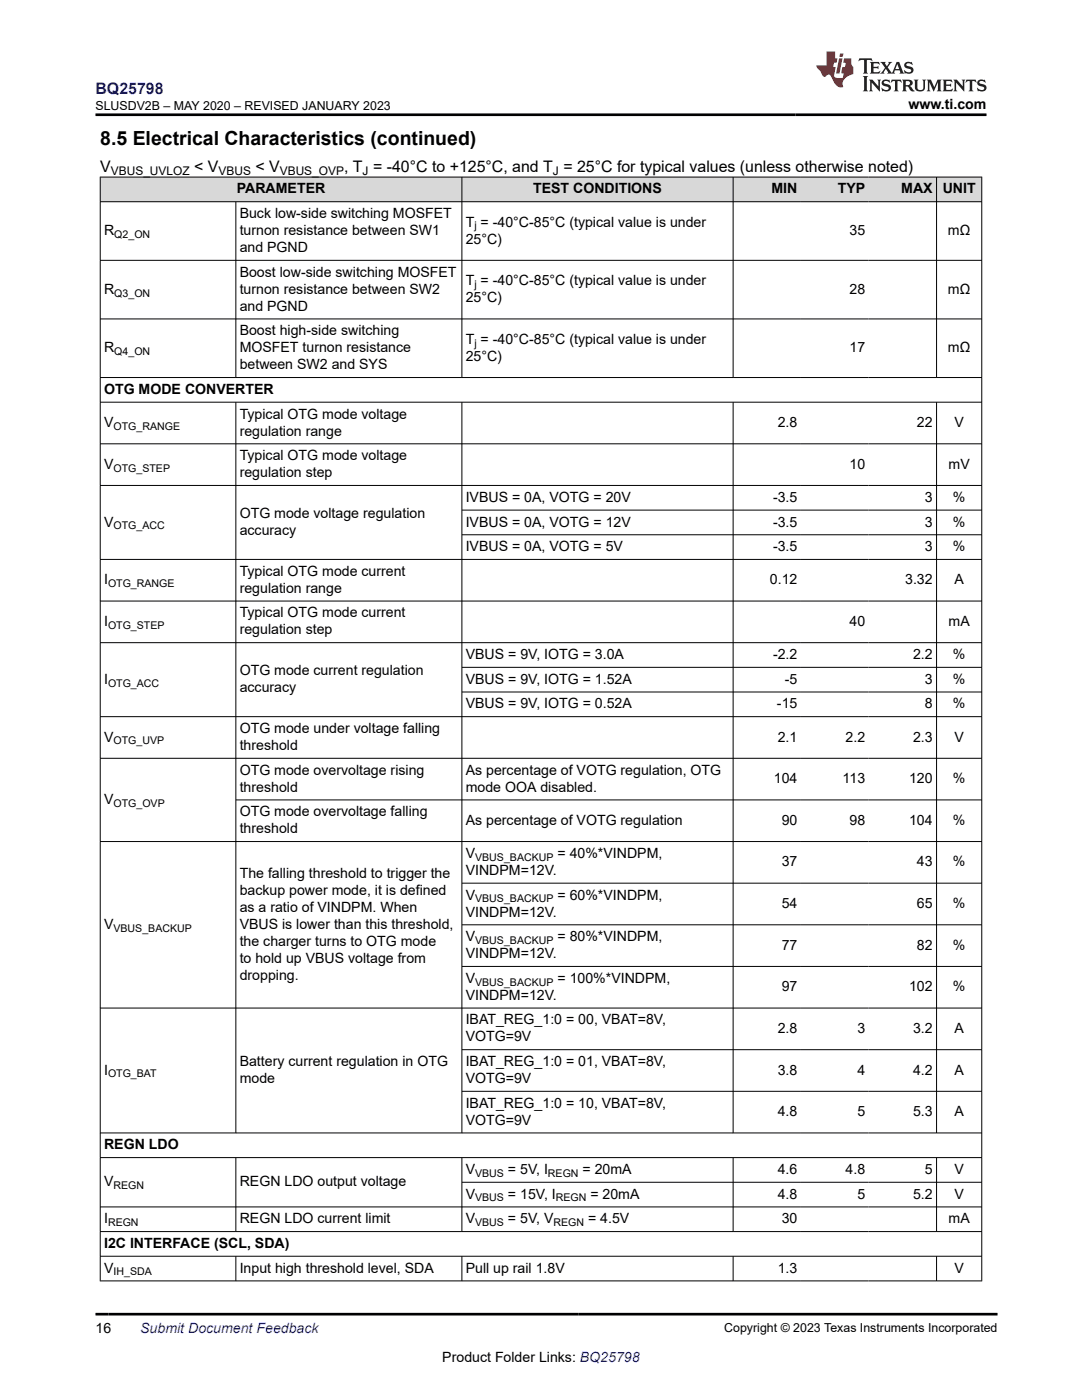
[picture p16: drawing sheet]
<svg xmlns="http://www.w3.org/2000/svg" width="216mm" height="279mm" viewBox="0 0 216 279" stroke-linecap="round" stroke-linejoin="round" font-family="sans-serif">
<defs><g id="words">
<text font-size="3.9" x="20" y="28.8">8.5 Electrical Characteristics (continued)</text>
<text font-size="3.2" fill="#00f" x="19" y="18.7">BQ25798</text>
<g font-size="3.2">
<text x="20" y="34.3">V</text>
<text x="38.7" y="34.3">&lt; V</text>
<text x="51" y="34.3">&lt; V</text>
<text x="68.7" y="34.3">, T = -40°C to +125°C, and T = 25°C for typical values (unless otherwise noted)</text>
</g>
<g font-size="2.8">
<text x="181.3" y="21.8">www.ti.com</text>
<text x="47.2" y="38.6">PARAMETER</text>
<text x="106.4" y="38.6">TEST CONDITIONS</text>
<text x="153.9" y="38.6">MIN</text>
<text x="167.2" y="38.6">TYP</text>
<text x="179.8" y="38.6">MAX</text>
<text x="188.1" y="38.6">UNIT</text>
<text x="20.8" y="46.9">R</text>
<text x="47.8" y="43.5">Buck low-side switching MOSFET</text>
<text x="47.8" y="46.9">turnon resistance between SW1</text>
<text x="92.9" y="45.2">T = -40°C-85°C (typical value is under</text>
<text x="169.5" y="46.9">35</text>
<text x="189.2" y="46.9">mΩ</text>
<text x="47.8" y="50.3">and PGND</text>
<text x="92.9" y="48.6">25°C)</text>
<text x="20.8" y="58.6">R</text>
<text x="47.8" y="55.2">Boost low-side switching MOSFET</text>
<text x="47.8" y="58.6">turnon resistance between SW2</text>
<text x="92.9" y="56.9">T = -40°C-85°C (typical value is under</text>
<text x="169.5" y="58.6">28</text>
<text x="189.2" y="58.6">mΩ</text>
<text x="47.8" y="62">and PGND</text>
<text x="92.9" y="60.3">25°C)</text>
<text x="20.8" y="70.3">R</text>
<text x="47.8" y="66.9">Boost high-side switching</text>
<text x="47.8" y="70.3">MOSFET turnon resistance</text>
<text x="92.9" y="68.6">T = -40°C-85°C (typical value is under</text>
<text x="169.5" y="70.3">17</text>
<text x="189.2" y="70.3">mΩ</text>
<text x="47.8" y="73.7">between SW2 and SYS</text>
<text x="92.9" y="72">25°C)</text>
<text x="20.8" y="78.6">OTG MODE CONVERTER</text>
<text x="47.8" y="83.5">Typical OTG mode voltage</text>
<text x="20.8" y="85.2">V</text>
<text x="47.8" y="86.9">regulation range</text>
<text x="155.2" y="85.2">2.8</text>
<text x="183" y="85.2">22</text>
<text x="190.4" y="85.2">V</text>
<text x="20.8" y="93.5">V</text>
<text x="47.8" y="91.8">Typical OTG mode voltage</text>
<text x="47.8" y="95.2">regulation step</text>
<text x="169.5" y="93.5">10</text>
<text x="189.3" y="93.5">mV</text>
<text x="92.9" y="100.2">IVBUS = 0A, VOTG = 20V</text>
<text x="154.2" y="100.2">-3.5</text>
<text x="184.5" y="100.2">3</text>
<text x="190.1" y="100.2">%</text>
<text x="20.8" y="105.1">V</text>
<text x="47.8" y="103.4">OTG mode voltage regulation</text>
<text x="47.8" y="106.8">accuracy</text>
<text x="92.9" y="105.1">IVBUS = 0A, VOTG = 12V</text>
<text x="154.2" y="105.1">-3.5</text>
<text x="184.5" y="105.1">3</text>
<text x="190.1" y="105.1">%</text>
<text x="92.9" y="110">IVBUS = 0A, VOTG = 5V</text>
<text x="154.2" y="110">-3.5</text>
<text x="184.5" y="110">3</text>
<text x="190.1" y="110">%</text>
<text x="20.8" y="116.6">I</text>
<text x="47.8" y="114.9">Typical OTG mode current</text>
<text x="47.8" y="118.3">regulation range</text>
<text x="153.6" y="116.6">0.12</text>
<text x="180.6" y="116.6">3.32</text>
<text x="190.4" y="116.6">A</text>
<text x="20.8" y="124.9">I</text>
<text x="47.8" y="123.2">Typical OTG mode current</text>
<text x="169.5" y="124.9">40</text>
<text x="189.3" y="124.9">mA</text>
<text x="47.8" y="126.6">regulation step</text>
<text x="92.9" y="131.5">VBUS = 9V, IOTG = 3.0A</text>
<text x="154.2" y="131.5">-2.2</text>
<text x="182.2" y="131.5">2.2</text>
<text x="190.1" y="131.5">%</text>
<text x="20.8" y="136.5">I</text>
<text x="47.8" y="134.8">OTG mode current regulation</text>
<text x="92.9" y="136.5">VBUS = 9V, IOTG = 1.52A</text>
<text x="156.6" y="136.5">-5</text>
<text x="184.5" y="136.5">3</text>
<text x="190.1" y="136.5">%</text>
<text x="47.8" y="138.1">accuracy</text>
<text x="92.9" y="141.4">VBUS = 9V, IOTG = 0.52A</text>
<text x="155" y="141.4">-15</text>
<text x="184.5" y="141.4">8</text>
<text x="190.1" y="141.4">%</text>
<text x="20.8" y="148">V</text>
<text x="47.8" y="146.3">OTG mode under voltage falling</text>
<text x="47.8" y="149.7">threshold</text>
<text x="155.2" y="148">2.1</text>
<text x="168.7" y="148">2.2</text>
<text x="182.2" y="148">2.3</text>
<text x="190.4" y="148">V</text>
<text x="47.8" y="154.6">OTG mode overvoltage rising</text>
<text x="92.9" y="154.6">As percentage of VOTG regulation, OTG</text>
<text x="20.8" y="160.5">V</text>
<text x="47.8" y="158">threshold</text>
<text x="92.9" y="158">mode OOA disabled.</text>
<text x="154.4" y="156.3">104</text>
<text x="168.1" y="156.3">113</text>
<text x="181.4" y="156.3">120</text>
<text x="190.1" y="156.3">%</text>
<text x="47.8" y="162.9">OTG mode overvoltage falling</text>
<text x="47.8" y="166.3">threshold</text>
<text x="92.9" y="164.6">As percentage of VOTG regulation</text>
<text x="156" y="164.6">90</text>
<text x="169.5" y="164.6">98</text>
<text x="181.4" y="164.6">104</text>
<text x="190.1" y="164.6">%</text>
<text x="92.9" y="171.2">V</text>
<text x="111.2" y="171.2">= 40%*VINDPM,</text>
<text x="156" y="172.9">37</text>
<text x="183" y="172.9">43</text>
<text x="190.1" y="172.9">%</text>
<text x="47.8" y="175.2">The falling threshold to trigger the</text>
<text x="47.8" y="178.6">backup power mode, it is defined</text>
<text x="92.9" y="179.5">V</text>
<text x="92.9" y="174.6">VINDPM=12V.</text>
<text x="111.2" y="179.5">= 60%*VINDPM,</text>
<text x="20.8" y="185.4">V</text>
<text x="47.8" y="182">as a ratio of VINDPM. When</text>
<text x="47.8" y="185.4">VBUS is lower than this threshold,</text>
<text x="92.9" y="182.9">VINDPM=12V.</text>
<text x="156" y="181.2">54</text>
<text x="183" y="181.2">65</text>
<text x="190.1" y="181.2">%</text>
<text x="47.8" y="188.8">the charger turns to OTG mode</text>
<text x="92.9" y="187.8">V</text>
<text x="92.9" y="191.2">VINDPM=12V.</text>
<text x="111.2" y="187.8">= 80%*VINDPM,</text>
<text x="156" y="189.5">77</text>
<text x="183" y="189.5">82</text>
<text x="190.1" y="189.5">%</text>
<text x="47.8" y="192.2">to hold up VBUS voltage from</text>
<text x="47.8" y="195.5">dropping.</text>
<text x="92.9" y="196.1">V</text>
<text x="111.2" y="196.1">= 100%*VINDPM,</text>
<text x="156" y="197.8">97</text>
<text x="181.4" y="197.8">102</text>
<text x="190.1" y="197.8">%</text>
<text x="92.9" y="199.5">VINDPM=12V.</text>
<text x="92.9" y="204.5">IBAT_REG_1:0 = 00, VBAT=8V,</text>
<text x="92.9" y="207.8">VOTG=9V</text>
<text x="155.2" y="206.1">2.8</text>
<text x="171.1" y="206.1">3</text>
<text x="182.2" y="206.1">3.2</text>
<text x="190.4" y="206.1">A</text>
<text x="20.8" y="214.5">I</text>
<text x="47.8" y="212.8">Battery current regulation in OTG</text>
<text x="92.9" y="212.8">IBAT_REG_1:0 = 01, VBAT=8V,</text>
<text x="155.2" y="214.5">3.8</text>
<text x="171.1" y="214.5">4</text>
<text x="182.2" y="214.5">4.2</text>
<text x="190.4" y="214.5">A</text>
<text x="47.8" y="216.1">mode</text>
<text x="92.9" y="216.1">VOTG=9V</text>
<text x="92.9" y="221.1">IBAT_REG_1:0 = 10, VBAT=8V,</text>
<text x="92.9" y="224.5">VOTG=9V</text>
<text x="155.2" y="222.8">4.8</text>
<text x="171.1" y="222.8">5</text>
<text x="182.2" y="222.8">5.3</text>
<text x="190.4" y="222.8">A</text>
<text x="20.8" y="229.4">REGN LDO</text>
<text x="20.8" y="236.8">V</text>
<text x="47.8" y="236.8">REGN LDO output voltage</text>
<text x="92.9" y="239.2">V</text>
<text x="92.9" y="234.3">V</text>
<text x="101.4" y="239.2">= 15V, I</text>
<text x="101.4" y="234.3">= 5V, I</text>
<text x="116.2" y="234.3">= 20mA</text>
<text x="117.8" y="239.2">= 20mA</text>
<text x="155.2" y="234.3">4.6</text>
<text x="155.2" y="239.2">4.8</text>
<text x="168.7" y="234.3">4.8</text>
<text x="171.1" y="239.2">5</text>
<text x="182.2" y="239.2">5.2</text>
<text x="184.5" y="234.3">5</text>
<text x="190.4" y="234.3">V</text>
<text x="190.4" y="239.2">V</text>
<text x="20.8" y="244.1">I</text>
<text x="47.8" y="244.1">REGN LDO current limit</text>
<text x="92.9" y="244.1">V</text>
<text x="101.4" y="244.1">= 5V, V</text>
<text x="117.3" y="244.1">= 4.5V</text>
<text x="156" y="244.1">30</text>
<text x="189.3" y="244.1">mA</text>
<text x="20.8" y="249.1">I2C INTERFACE (SCL, SDA)</text>
<text x="20.8" y="254">V</text>
<text x="47.8" y="254">Input high threshold level, SDA</text>
<text x="92.9" y="254">Pull up rail 1.8V</text>
<text x="155.2" y="254">1.3</text>
<text x="190.4" y="254">V</text>
<text x="19" y="266.1">16</text>
<text x="88.3" y="271.7">Product Folder Links: BQ25798</text>
</g>
<text font-size="2.8" fill="#00f" x="28" y="266.1">Submit Document Feedback</text>
<g font-size="2.5">
<text x="19" y="21.9">SLUSDV2B – MAY 2020 – REVISED JANUARY 2023</text>
<text x="144.5" y="265.8">Copyright © 2023 Texas Instruments Incorporated</text>
</g>
<g font-size="2.4">
<text x="22.1" y="34.9">VBUS_UVLOZ</text>
<text x="43.6" y="34.9">VBUS</text>
<text x="55.8" y="34.9">VBUS_OVP</text>
<text x="72.4" y="34.9">J</text>
<text x="110.3" y="34.9">J</text>
</g>
<g font-size="2.1">
<text x="22.8" y="47.5">Q2_ON</text>
<text x="94.7" y="45.8">j</text>
<text x="22.8" y="59.2">Q3_ON</text>
<text x="94.7" y="57.5">j</text>
<text x="22.8" y="70.9">Q4_ON</text>
<text x="94.7" y="69.2">j</text>
<text x="22.6" y="85.8">OTG_RANGE</text>
<text x="22.6" y="94.1">OTG_STEP</text>
<text x="22.6" y="105.6">OTG_ACC</text>
<text x="21.6" y="117.2">OTG_RANGE</text>
<text x="21.6" y="125.5">OTG_STEP</text>
<text x="21.6" y="137">OTG_ACC</text>
<text x="22.6" y="148.6">OTG_UVP</text>
<text x="22.6" y="161">OTG_OVP</text>
<text x="94.8" y="171.8">VBUS_BACKUP</text>
<text x="22.6" y="185.9">VBUS_BACKUP</text>
<text x="94.8" y="180.1">VBUS_BACKUP</text>
<text x="94.8" y="188.4">VBUS_BACKUP</text>
<text x="94.8" y="196.7">VBUS_BACKUP</text>
<text x="21.6" y="215">OTG_BAT</text>
<text x="22.6" y="237.3">REGN</text>
<text x="94.8" y="239.8">VBUS</text>
<text x="94.8" y="234.9">VBUS</text>
<text x="109.3" y="234.9">REGN</text>
<text x="110.9" y="239.8">REGN</text>
<text x="21.6" y="244.7">REGN</text>
<text x="94.8" y="244.7">VBUS</text>
<text x="110.4" y="244.7">REGN</text>
<text x="22.6" y="254.5">IH_SDA</text>
</g>
</g></defs>
<g fill="#d8d8d8">
<path d="M20 35.3h175.9v5h-175.9z" fill-rule="evenodd"/>
<path d="M20.1 35.4h72v4.8h-72z" fill-rule="evenodd"/>
<path d="M92.2 35.4h54v4.8h-54z" fill-rule="evenodd"/>
<path d="M146.3 35.4h13.5v4.8h-13.5z" fill-rule="evenodd"/>
<path d="M159.8 35.4h13.5v4.8h-13.5z" fill-rule="evenodd"/>
<path d="M173.3 35.4h13.5v4.8h-13.5z" fill-rule="evenodd"/>
<path d="M186.9 35.4h8.9v4.8h-8.9z" fill-rule="evenodd"/>
</g>
<g fill="none" stroke="#000" stroke-width=".2">
<path d="M19.9 35.3h176.1M20 35.3v220.4M92.2 35.3v40.1M146.3 35.3v40.1M186.9 35.3v40.1M195.9 35.3v220.4M19.9 40.3h176.1M19.9 52h176.1M47.1 40.3v35.1M19.9 63.6h176.1M19.9 75.3h176.1M19.9 80.3h176.1"/>
<path d="M19.9 88.6h176.1M19.9 96.9h176.1M47.1 80.3v145.9M92.2 80.3v145.9M146.3 80.3v145.9M186.9 80.3v145.9M19.9 120h176.1M92.2 101.8h103.8M92.2 106.7h103.8M196 111.6h-176.1M19.9 128.3h176.1M92.2 133.2h103.8"/>
<path d="M92.2 138.1h103.8M19.9 151.3h176.1M47.1 159.6h148.9M196 143h-176.1M92.2 176.3h103.8M196 167.9h-176.1M92.2 184.6h103.8M92.2 192.9h103.8M92.2 209.5h103.8M92.2 217.8h103.8M196 201.2h-176.1M19.9 226.1h176.1"/>
<path d="M19.9 231h176.1M47.1 231v14.9M92.2 231v14.9M92.2 235.9h103.8M146.3 231v14.9M186.9 231v14.9M19.9 240.9h176.1M19.9 245.8h176.1M19.9 250.7h176.1M19.9 255.6h176.1M47.1 250.7v5M92.2 250.7v5"/>
<path d="M146.3 250.7v5M186.9 250.7v5"/>
</g>
<path d="M171.5 11.6l-.2 .6 .5-.2h.6v.1v2.2l-.2 .4h1l-.2-.4v-2.2v-.1h.5l.5 .2-.1-.6zM173.6 12.4l.2 .3v1.6l-.2 .4h1.9l.1-.6a1.08 1.08 0 0 1-1.3 .2v-.7h.6l.4 .2v-.7l-.4 .2h-.6v-.5l.2-.2a1 1 0 0 1 1 .3l-.1-.5zM175.7 12.4l.9 1.1-1 1.2h.9l-.2-.2 .5-.8 .4 .8-.2 .2h1.6l-.2-.2 .2-.5h.9l.1 .5-.1 .2h.9l-.2-.4-.8-1.9h-.5l-.9 2.1-.9-1.1 .9-1h-.8l.2 .2-.4 .6-.4-.6 .2-.2zM179 12.8l.4 1h-.7zM180.7 12.5a.65 .65 0 0 0-.2 .7 .65 .65 0 0 0 .6 .5l.6 .1 .1 .3a.79 .79 0 0 1-.7 .4 .79 .79 0 0 1-.7-.5l.1 .7 .2-.1a.93 .93 0 0 0 1.1 0 .93 .93 0 0 0 .4-.9 1.46 1.46 0 0 0-1.2-.6l-.1-.3a1.09 1.09 0 0 1 1.2 .2l-.2-.6-.1 .1-.5-.2zM172.2 15.2l.2 .4v2.2l-.2 .4h1l-.2-.4v-2.2l.2-.4zM173.4 15.9l.2 .4v1.5l-.2 .4h.8l-.3-.4 .1-1.3 1.6 1.8v-2l.2-.4h-.7l.1 .2 .1 1.1-1.2-1.3zM176.2 16a.65 .65 0 0 0-.2 .8 .65 .65 0 0 0 .6 .4l.6 .2 .1 .2a.79 .79 0 0 1-.7 .4 .79 .79 0 0 1-.7-.5l.1 .7 .2-.1a.93 .93 0 0 0 1.1 .1 .93 .93 0 0 0 .4-1 1.46 1.46 0 0 0-1.2-.5l-.1-.4a1.09 1.09 0 0 1 1.2 .2l-.1-.6-.2 .1-.5-.1zM177.9 15.9l-.1 .6a.63 .63 0 0 1 .8-.3v1.6l-.3 .4h1l-.2-.4v-1.6a.66 .66 0 0 1 .8 .3l-.1-.6zM180 15.9l.2 .4v1.5l-.2 .4h1l-.2-.2-.1-.7h.5l.1 .2a.79 .79 0 0 0 1.2 .6l-1-.9a.61 .61 0 0 0 .6-.6 .61 .61 0 0 0-.5-.7zM180.8 16.2h.1a.47 .47 0 0 1 .5 .1 .47 .47 0 0 1 .1 .5l-.1 .1-.7 .1zM182.3 15.9l.2 .2a2.27 2.27 0 0 0 .4 2 1.04 1.04 0 0 0 1.7-.7v-1.3l.2-.2h-.8l.2 .4v1.1a.6 .6 0 0 1-.6 .6 .6 .6 0 0 1-.6-.6v-1.1l.3-.4zM184.9 15.9l.2 .4v1.5l-.2 .4h.8l-.3-.4v-1.4l.9 1.9 .9-1.9v1.4l-.3 .4h1l-.2-.4v-1.5l.2-.4h-.8l-.7 1.5-.6-1.5zM188.1 15.9l.2 .4v1.5l-.2 .4h1.9l.1-.6a1.09 1.09 0 0 1-1.3 .2v-.7h.6l.4 .2v-.6l-.4 .2h-.6v-.6l.2-.1a1.01 1.01 0 0 1 1 .3l-.1-.6zM190.2 15.9l.3 .4v1.5l-.3 .4h.8l-.2-.4v-1.3l1.6 1.8v-2l.2-.4h-.7l.2 .2v1.1l-1.2-1.3zM192.8 15.9l-.1 .6a.63 .63 0 0 1 .8-.3v1.6l-.3 .4h1l-.2-.4v-1.6a.66 .66 0 0 1 .8 .3l-.1-.6zM195.2 16a.65 .65 0 0 0-.2 .8 .65 .65 0 0 0 .6 .4l.6 .2 .2 .2a.79 .79 0 0 1-.7 .4 .79 .79 0 0 1-.7-.5l.1 .7 .2-.1a.93 .93 0 0 0 1 .1 .93 .93 0 0 0 .5-1 1.46 1.46 0 0 0-1.3-.5v-.4a1.09 1.09 0 0 1 1.2 .2l-.2-.6-.2 .1-.5-.1z" fill="#231f20"/>
<path d="M164.9 10.3v2.7h-2l.1 .4 .8 1a.95 .95 0 0 0 1 .9 .59 .59 0 0 1 .5-.4 .59 .59 0 0 1 .5 .3l.4 .8a1.59 1.59 0 0 0 2.1 1.4 1.61 1.61 0 0 1 1-2.3l1-.3-.1-1.5a1.59 1.59 0 0 1-.3-1.7h-1.5l-.2 .9h.6l-.2 .9h-.5l-.2 .9v.3l.4 .1-.1 .9h-.7a.73 .73 0 0 1-1-.7l.3-1.5h-.5l.1-.9h.5l.2-.9h-.5v-1.3zM167.4 11.6l-.6 3.1h.7l.6-3.1zM167.6 10.7l-.1 .6h.7l.1-.6z" fill="#ed1c24"/>
<path d="M19 22.9h177.8M19 262.3h180" fill="none" stroke="#000" stroke-width=".53"/>
<use href="#words"/>
</svg>
